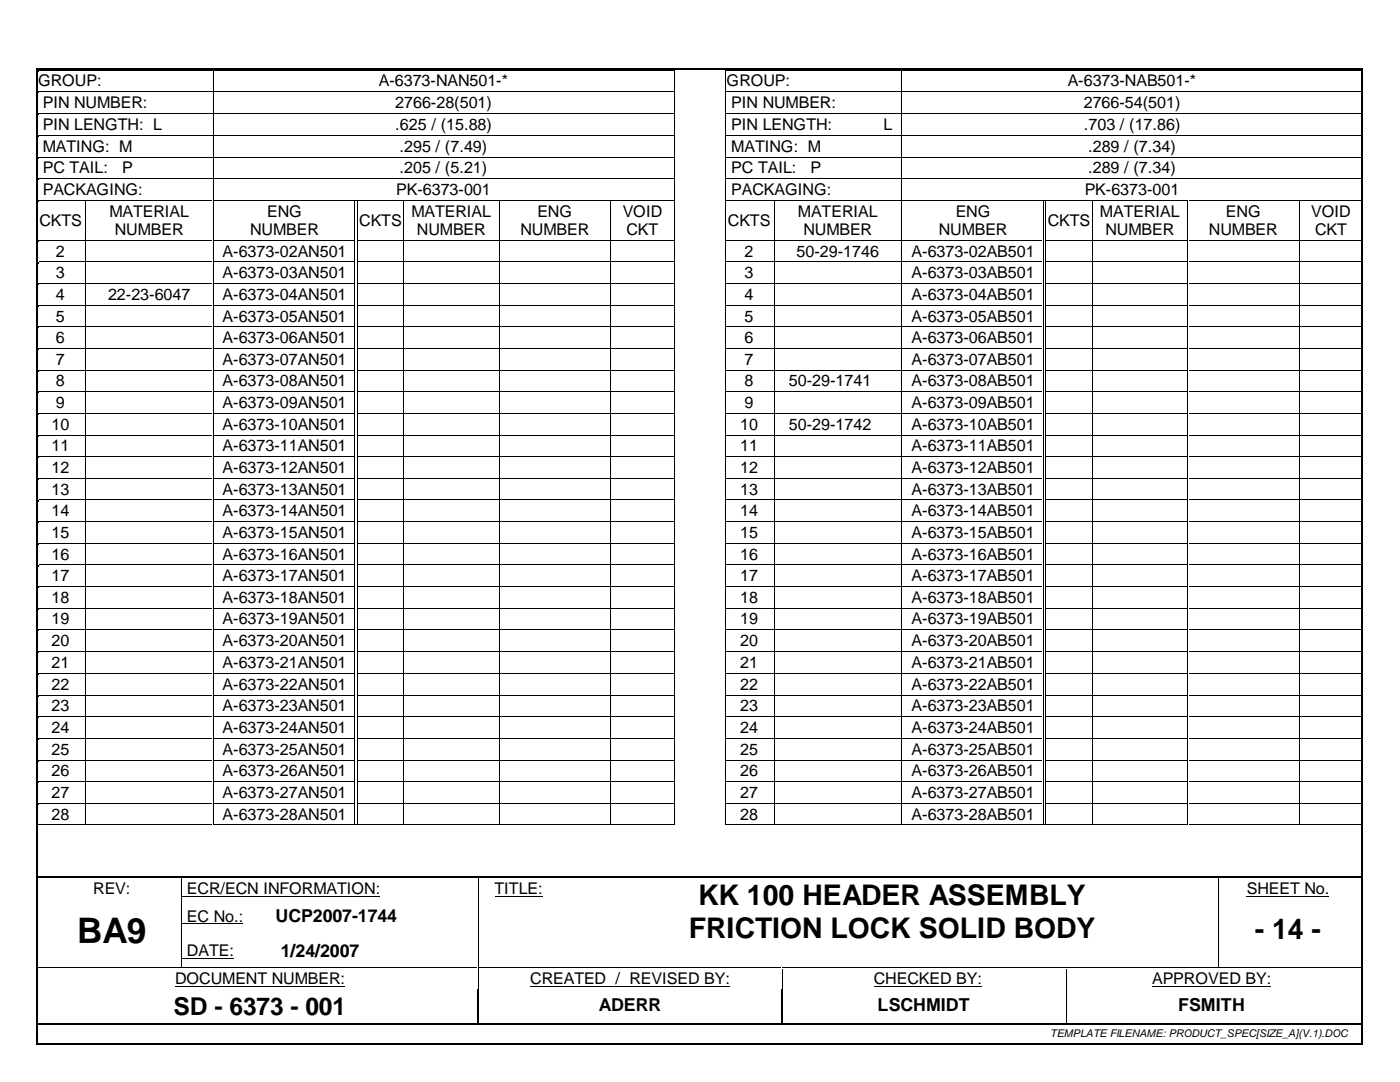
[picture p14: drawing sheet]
<svg xmlns="http://www.w3.org/2000/svg" width="279mm" height="216mm" viewBox="0 0 279 216" stroke-linecap="round" stroke-linejoin="round" font-family="sans-serif">
<defs><g id="words">
<text font-size="7" x="15.4" y="188.2">BA9</text>
<g font-size="5.7">
<text x="139.3" y="180.6">KK 100 HEADER ASSEMBLY</text>
<text x="137.5" y="187.1">FRICTION LOCK SOLID BODY</text>
<text x="250.4" y="187.3">- 14 -</text>
</g>
<text font-size="4.9" x="34.6" y="202.6">SD - 6373 - 001</text>
<g font-size="3.6">
<text x="55" y="184">UCP2007-1744</text>
<text x="56" y="190.9">1/24/2007</text>
<text x="119.5" y="201.8">ADERR</text>
<text x="175.2" y="201.8">LSCHMIDT</text>
<text x="235.1" y="201.8">FSMITH</text>
</g>
<g font-size="3.2">
<text x="7.6" y="17.3">GROUP:</text>
<text x="75.6" y="17.3">A-6373-NAN501-*</text>
<text x="145" y="17.3">GROUP:</text>
<text x="213.1" y="17.3">A-6373-NAB501-*</text>
<text x="8.5" y="21.6">PIN NUMBER:</text>
<text x="78.9" y="21.6">2766-28(501)</text>
<text x="145.9" y="21.6">PIN NUMBER:</text>
<text x="216.3" y="21.6">2766-54(501)</text>
<text x="8.5" y="25.9">PIN LENGTH: L</text>
<text x="78.9" y="25.9">.625 / (15.88)</text>
<text x="145.9" y="25.9">PIN LENGTH:</text>
<text x="176.3" y="25.9">L</text>
<text x="216.3" y="25.9">.703 / (17.86)</text>
<text x="8.5" y="30.3">MATING: M</text>
<text x="8.5" y="34.6">PC TAIL:</text>
<text x="24.4" y="34.6">P</text>
<text x="79.7" y="34.6">.205 / (5.21)</text>
<text x="79.7" y="30.3">.295 / (7.49)</text>
<text x="145.9" y="30.3">MATING: M</text>
<text x="145.9" y="34.6">PC TAIL:</text>
<text x="161.8" y="34.6">P</text>
<text x="217.2" y="34.6">.289 / (7.34)</text>
<text x="217.2" y="30.3">.289 / (7.34)</text>
<text x="8.5" y="38.9">PACKAGING:</text>
<text x="79.1" y="38.9">PK-6373-001</text>
<text x="145.9" y="38.9">PACKAGING:</text>
<text x="216.5" y="38.9">PK-6373-001</text>
<text x="7.9" y="45">CKTS</text>
<text x="21.8" y="43.2">MATERIAL</text>
<text x="22.9" y="46.9">NUMBER</text>
<text x="49.9" y="46.9">NUMBER</text>
<text x="53.3" y="43.2">ENG</text>
<text x="71.7" y="45">CKTS</text>
<text x="82.1" y="43.2">MATERIAL</text>
<text x="83.2" y="46.9">NUMBER</text>
<text x="103.9" y="46.9">NUMBER</text>
<text x="107.3" y="43.2">ENG</text>
<text x="124.3" y="43.2">VOID</text>
<text x="125" y="46.9">CKT</text>
<text x="145.3" y="45">CKTS</text>
<text x="159.2" y="43.2">MATERIAL</text>
<text x="160.3" y="46.9">NUMBER</text>
<text x="187.3" y="46.9">NUMBER</text>
<text x="190.7" y="43.2">ENG</text>
<text x="209.1" y="45">CKTS</text>
<text x="219.5" y="43.2">MATERIAL</text>
<text x="220.6" y="46.9">NUMBER</text>
<text x="241.3" y="46.9">NUMBER</text>
<text x="244.7" y="43.2">ENG</text>
<text x="261.7" y="43.2">VOID</text>
<text x="262.4" y="46.9">CKT</text>
<text x="11.2" y="51.2">2</text>
<text x="44.4" y="51.2">A-6373-02AN501</text>
<text x="148.6" y="51.2">2</text>
<text x="159" y="51.2">50-29-1746</text>
<text x="181.9" y="51.2">A-6373-02AB501</text>
<text x="11.2" y="55.5">3</text>
<text x="11.2" y="59.8">4</text>
<text x="21.6" y="59.8">22-23-6047</text>
<text x="44.4" y="59.8">A-6373-04AN501</text>
<text x="44.4" y="55.5">A-6373-03AN501</text>
<text x="148.6" y="55.5">3</text>
<text x="148.6" y="59.8">4</text>
<text x="181.9" y="55.5">A-6373-03AB501</text>
<text x="181.9" y="59.8">A-6373-04AB501</text>
<text x="11.2" y="64.2">5</text>
<text x="44.4" y="64.2">A-6373-05AN501</text>
<text x="148.6" y="64.2">5</text>
<text x="181.9" y="64.2">A-6373-05AB501</text>
<text x="11.2" y="68.5">6</text>
<text x="44.4" y="68.5">A-6373-06AN501</text>
<text x="148.6" y="68.5">6</text>
<text x="181.9" y="68.5">A-6373-06AB501</text>
<text x="11.2" y="72.8">7</text>
<text x="11.2" y="77.1">8</text>
<text x="44.4" y="72.8">A-6373-07AN501</text>
<text x="44.4" y="77.1">A-6373-08AN501</text>
<text x="148.6" y="72.8">7</text>
<text x="148.6" y="77.1">8</text>
<text x="157.5" y="77.1">50-29-1741</text>
<text x="181.9" y="77.1">A-6373-08AB501</text>
<text x="181.9" y="72.8">A-6373-07AB501</text>
<text x="11.2" y="81.4">9</text>
<text x="44.4" y="81.4">A-6373-09AN501</text>
<text x="148.6" y="81.4">9</text>
<text x="181.9" y="81.4">A-6373-09AB501</text>
<text x="10.3" y="85.7">10</text>
<text x="44.4" y="85.7">A-6373-10AN501</text>
<text x="147.7" y="85.7">10</text>
<text x="157.5" y="85.7">50-29-1742</text>
<text x="181.9" y="85.7">A-6373-10AB501</text>
<text x="10.3" y="90.1">11</text>
<text x="10.3" y="94.4">12</text>
<text x="44.4" y="90.1">A-6373-11AN501</text>
<text x="44.4" y="94.4">A-6373-12AN501</text>
<text x="147.7" y="90.1">11</text>
<text x="147.7" y="94.4">12</text>
<text x="181.9" y="90.1">A-6373-11AB501</text>
<text x="181.9" y="94.4">A-6373-12AB501</text>
<text x="10.3" y="98.7">13</text>
<text x="44.4" y="98.7">A-6373-13AN501</text>
<text x="147.7" y="98.7">13</text>
<text x="181.9" y="98.7">A-6373-13AB501</text>
<text x="10.3" y="103">14</text>
<text x="10.3" y="107.3">15</text>
<text x="44.4" y="103">A-6373-14AN501</text>
<text x="44.4" y="107.3">A-6373-15AN501</text>
<text x="147.7" y="103">14</text>
<text x="147.7" y="107.3">15</text>
<text x="181.9" y="103">A-6373-14AB501</text>
<text x="181.9" y="107.3">A-6373-15AB501</text>
<text x="10.3" y="111.7">16</text>
<text x="44.4" y="111.7">A-6373-16AN501</text>
<text x="147.7" y="111.7">16</text>
<text x="181.9" y="111.7">A-6373-16AB501</text>
<text x="10.3" y="116">17</text>
<text x="44.4" y="116">A-6373-17AN501</text>
<text x="147.7" y="116">17</text>
<text x="181.9" y="116">A-6373-17AB501</text>
<text x="10.3" y="120.3">18</text>
<text x="10.3" y="124.6">19</text>
<text x="44.4" y="120.3">A-6373-18AN501</text>
<text x="44.4" y="124.6">A-6373-19AN501</text>
<text x="147.7" y="120.3">18</text>
<text x="147.7" y="124.6">19</text>
<text x="181.9" y="120.3">A-6373-18AB501</text>
<text x="181.9" y="124.6">A-6373-19AB501</text>
<text x="10.3" y="128.9">20</text>
<text x="44.4" y="128.9">A-6373-20AN501</text>
<text x="147.7" y="128.9">20</text>
<text x="181.9" y="128.9">A-6373-20AB501</text>
<text x="10.3" y="133.3">21</text>
<text x="10.3" y="137.6">22</text>
<text x="44.4" y="133.3">A-6373-21AN501</text>
<text x="44.4" y="137.6">A-6373-22AN501</text>
<text x="147.7" y="133.3">21</text>
<text x="147.7" y="137.6">22</text>
<text x="181.9" y="133.3">A-6373-21AB501</text>
<text x="181.9" y="137.6">A-6373-22AB501</text>
<text x="10.3" y="142">23</text>
<text x="44.4" y="142">A-6373-23AN501</text>
<text x="147.7" y="142">23</text>
<text x="181.9" y="142">A-6373-23AB501</text>
<text x="10.3" y="146.3">24</text>
<text x="44.4" y="146.3">A-6373-24AN501</text>
<text x="147.7" y="146.3">24</text>
<text x="181.9" y="146.3">A-6373-24AB501</text>
<text x="10.3" y="150.6">25</text>
<text x="10.3" y="154.9">26</text>
<text x="44.4" y="150.6">A-6373-25AN501</text>
<text x="44.4" y="154.9">A-6373-26AN501</text>
<text x="147.7" y="150.6">25</text>
<text x="147.7" y="154.9">26</text>
<text x="181.9" y="150.6">A-6373-25AB501</text>
<text x="181.9" y="154.9">A-6373-26AB501</text>
<text x="10.3" y="159.2">27</text>
<text x="44.4" y="159.2">A-6373-27AN501</text>
<text x="147.7" y="159.2">27</text>
<text x="181.9" y="159.2">A-6373-27AB501</text>
<text x="10.3" y="163.6">28</text>
<text x="44.4" y="163.6">A-6373-28AN501</text>
<text x="147.7" y="163.6">28</text>
<text x="181.9" y="163.6">A-6373-28AB501</text>
<text x="18.6" y="178.4">REV:</text>
<text x="37.3" y="178.4">ECR/ECN INFORMATION:</text>
<text x="98.7" y="178.4">TITLE:</text>
<text x="248.8" y="178.4">SHEET No.</text>
<text x="37.3" y="183.9">EC No.:</text>
<text x="37.3" y="190.8">DATE:</text>
<text x="34.9" y="196.4">DOCUMENT NUMBER:</text>
<text x="105.8" y="196.4">CREATED / REVISED BY:</text>
<text x="174.4" y="196.4">CHECKED BY:</text>
<text x="229.9" y="196.4">APPROVED BY:</text>
</g>
<text font-size="2.1" x="209.6" y="206.9">TEMPLATE FILENAME: PRODUCT_SPEC[SIZE_A](V.1).DOC</text>
</g></defs>
<g fill="none" stroke="#000" stroke-width=".2">
<path d="M7.8 14h34.6M7.8 18.3h34.6M42.5 13.9v4.4M42.5 18.7v3.9M42.7 14h91.7M42.7 18.3h91.7M134.6 13.9v4.4M134.6 18.7v3.9M144.7 13.9v4.4M144.7 18.7v3.9M144.8 14h35M144.8 18.3h35"/>
<path d="M179.9 13.9v4.4M179.9 18.7v3.9M180.1 14h91.6M180.1 18.3h91.6M7.8 22.6h34.6M7.8 27h34.6M7.8 31.3h34.6M7.8 35.7h34.6M7.8 40h9.2M17.3 40h25.1M42.5 23v3.9M42.5 27.4v3.8"/>
<path d="M42.5 31.7v3.8M42.5 36v3.9M42.7 22.6h91.7M42.7 27h91.7M42.7 31.3h91.7M42.7 35.7h91.7M42.7 40h27.9M70.8 40h9.7M80.8 40h18.7M99.8 40h21.9M122 40h12.4M134.6 23v3.9"/>
<path d="M134.6 27.4v3.8M134.6 31.7v3.8M134.6 36v3.9M144.7 23v3.9M144.7 27.4v3.8M144.7 31.7v3.8M144.7 36v3.9M144.8 22.6h35M144.8 27h35M144.8 31.3h35M144.8 35.7h35M144.8 40h9.6"/>
<path d="M154.7 40h25.1M179.9 23v3.9M179.9 27.4v3.8M179.9 31.7v3.8M179.9 36v3.9M180.1 22.6h91.6M180.1 27h91.6M180.1 31.3h91.6M180.1 35.7h91.6M180.1 40h27.9M208.3 40h9.6M218.2 40h18.8"/>
<path d="M237.2 40h21.9M259.4 40h12.3M7.8 47.9h9.2M7.8 52.3h9.2M7.8 56.6h9.2M17.1 40.4v7.4M17.1 48.3v3.8M17.1 52.6v3.9M17.1 57v3.8M17.3 47.9h25.1M17.3 52.3h25.1M17.3 56.6h25.1"/>
<path d="M42.5 40.4v7.4M42.5 48.3v3.8M42.5 52.6v3.9M42.5 57v3.8M42.7 47.9h27.9M42.7 52.3h27.9M42.7 56.6h27.9M70.8 40.4v7.4M70.8 48.3v3.8M70.8 52.6v3.9M70.8 57v3.8M71.3 40.4v7.4"/>
<path d="M71.3 48.3v3.8M71.3 52.6v3.9M71.3 57v3.8M71.4 47.9h9.1M71.4 52.3h9.1M71.4 56.6h9.1M80.6 40.4v7.4M80.6 48.3v3.8M80.6 52.6v3.9M80.6 57v3.8M80.8 47.9h18.7M80.8 52.3h18.7"/>
<path d="M80.8 56.6h18.7M99.7 40.4v7.4M99.7 48.3v3.8M99.7 52.6v3.9M99.7 57v3.8M99.8 47.9h21.9M99.8 52.3h21.9M99.8 56.6h21.9M121.9 40.4v7.4M121.9 48.3v3.8M121.9 52.6v3.9M121.9 57v3.8"/>
<path d="M122 47.9h12.4M122 52.3h12.4M122 56.6h12.4M134.6 40.4v7.4M134.6 48.3v3.8M134.6 52.6v3.9M134.6 57v3.8M144.7 40.4v7.4M144.7 48.3v3.8M144.7 52.6v3.9M144.7 57v3.8M144.8 47.9h9.6"/>
<path d="M144.8 52.3h9.6M144.8 56.6h9.6M154.5 40.4v7.4M154.5 48.3v3.8M154.5 52.6v3.9M154.5 57v3.8M154.7 47.9h25.1M154.7 52.3h25.1M154.7 56.6h25.1M179.9 40.4v7.4M179.9 48.3v3.8M179.9 52.6v3.9"/>
<path d="M179.9 57v3.8M180.1 47.9h27.9M180.1 52.3h27.9M180.1 56.6h27.9M208.2 40.4v7.4M208.2 48.3v3.8M208.2 52.6v3.9M208.2 57v3.8M208.7 40.4v7.4M208.7 48.3v3.8M208.7 52.6v3.9M208.7 57v3.8"/>
<path d="M208.9 47.9h9M208.9 52.3h9M208.9 56.6h9M218 40.4v7.4M218 48.3v3.8M218 52.6v3.9M218 57v3.8M218.2 47.9h18.8M218.2 52.3h18.8M218.2 56.6h18.8M237.1 40.4v7.4M237.1 48.3v3.8"/>
<path d="M237.1 52.6v3.9M237.1 57v3.8M237.2 47.9h21.9M237.2 52.3h21.9M237.2 56.6h21.9M259.3 40.4v7.4M259.3 48.3v3.8M259.3 52.6v3.9M259.3 57v3.8M259.4 47.9h12.3M259.4 52.3h12.3M259.4 56.6h12.3"/>
<path d="M7.8 60.9h9.2M7.8 65.2h9.2M7.8 69.5h9.2M7.8 73.9h9.2M7.8 78.2h9.2M17.1 61.3v3.8M17.1 65.6v3.8M17.1 69.9v3.8M17.1 74.2v3.8M17.1 78.5v3.9M17.3 60.9h25.1M17.3 65.2h25.1"/>
<path d="M17.3 69.5h25.1M17.3 73.9h25.1M17.3 78.2h25.1M42.5 61.3v3.8M42.5 65.6v3.8M42.5 69.9v3.8M42.5 74.2v3.8M42.5 78.5v3.9M42.7 60.9h27.9M42.7 65.2h27.9M42.7 69.5h27.9M42.7 73.9h27.9"/>
<path d="M42.7 78.2h27.9M70.8 61.3v3.8M70.8 65.6v3.8M70.8 69.9v3.8M70.8 74.2v3.8M70.8 78.5v3.9M71.3 61.3v3.8M71.3 65.6v3.8M71.3 69.9v3.8M71.3 74.2v3.8M71.3 78.5v3.9M71.4 60.9h9.1"/>
<path d="M71.4 65.2h9.1M71.4 69.5h9.1M71.4 73.9h9.1M71.4 78.2h9.1M80.6 61.3v3.8M80.6 65.6v3.8M80.6 69.9v3.8M80.6 74.2v3.8M80.6 78.5v3.9M80.8 60.9h18.7M80.8 65.2h18.7M80.8 69.5h18.7"/>
<path d="M80.8 73.9h18.7M80.8 78.2h18.7M99.7 61.3v3.8M99.7 65.6v3.8M99.7 69.9v3.8M99.7 74.2v3.8M99.7 78.5v3.9M99.8 60.9h21.9M99.8 65.2h21.9M99.8 69.5h21.9M99.8 73.9h21.9M99.8 78.2h21.9"/>
<path d="M121.9 61.3v3.8M121.9 65.6v3.8M121.9 69.9v3.8M121.9 74.2v3.8M121.9 78.5v3.9M122 60.9h12.4M122 65.2h12.4M122 69.5h12.4M122 73.9h12.4M122 78.2h12.4M134.6 61.3v3.8M134.6 65.6v3.8"/>
<path d="M134.6 69.9v3.8M134.6 74.2v3.8M134.6 78.5v3.9M144.7 61.3v3.8M144.7 65.6v3.8M144.7 69.9v3.8M144.7 74.2v3.8M144.7 78.5v3.9M144.8 60.9h9.6M144.8 65.2h9.6M144.8 69.5h9.6M144.8 73.9h9.6"/>
<path d="M144.8 78.2h9.6M154.5 61.3v3.8M154.5 65.6v3.8M154.5 69.9v3.8M154.5 74.2v3.8M154.5 78.5v3.9M154.7 60.9h25.1M154.7 65.2h25.1M154.7 69.5h25.1M154.7 73.9h25.1M154.7 78.2h25.1M179.9 61.3v3.8"/>
<path d="M179.9 65.6v3.8M179.9 69.9v3.8M179.9 74.2v3.8M179.9 78.5v3.9M180.1 60.9h27.9M180.1 65.2h27.9M180.1 69.5h27.9M180.1 73.9h27.9M180.1 78.2h27.9M208.2 61.3v3.8M208.2 65.6v3.8M208.2 69.9v3.8"/>
<path d="M208.2 74.2v3.8M208.2 78.5v3.9M208.7 61.3v3.8M208.7 65.6v3.8M208.7 69.9v3.8M208.7 74.2v3.8M208.7 78.5v3.9M208.9 60.9h9M208.9 65.2h9M208.9 69.5h9M208.9 73.9h9M208.9 78.2h9"/>
<path d="M218 61.3v3.8M218 65.6v3.8M218 69.9v3.8M218 74.2v3.8M218 78.5v3.9M218.2 60.9h18.8M218.2 65.2h18.8M218.2 69.5h18.8M218.2 73.9h18.8M218.2 78.2h18.8M237.1 61.3v3.8M237.1 65.6v3.8"/>
<path d="M237.1 69.9v3.8M237.1 74.2v3.8M237.1 78.5v3.9M237.2 60.9h21.9M237.2 65.2h21.9M237.2 69.5h21.9M237.2 73.9h21.9M237.2 78.2h21.9M259.3 61.3v3.8M259.3 65.6v3.8M259.3 69.9v3.8M259.3 74.2v3.8"/>
<path d="M259.3 78.5v3.9M259.4 60.9h12.3M259.4 65.2h12.3M259.4 69.5h12.3M259.4 73.9h12.3M259.4 78.2h12.3M7.8 82.5h9.2M7.8 86.8h9.2M7.8 91.1h9.2M7.8 95.4h9.2M7.8 99.8h9.2M17.1 82.9v3.8"/>
<path d="M17.1 87.2v3.8M17.1 91.5v3.8M17.1 95.8v3.8M17.3 82.5h25.1M17.3 86.8h25.1M17.3 91.1h25.1M17.3 95.4h25.1M17.3 99.8h25.1M42.5 82.9v3.8M42.5 87.2v3.8M42.5 91.5v3.8M42.5 95.8v3.8"/>
<path d="M42.7 82.5h27.9M42.7 86.8h27.9M42.7 91.1h27.9M42.7 95.4h27.9M42.7 99.8h27.9M70.8 82.9v3.8M70.8 87.2v3.8M70.8 91.5v3.8M70.8 95.8v3.8M71.3 82.9v3.8M71.3 87.2v3.8M71.3 91.5v3.8"/>
<path d="M71.3 95.8v3.8M71.4 82.5h9.1M71.4 86.8h9.1M71.4 91.1h9.1M71.4 95.4h9.1M71.4 99.8h9.1M80.6 82.9v3.8M80.6 87.2v3.8M80.6 91.5v3.8M80.6 95.8v3.8M80.8 82.5h18.7M80.8 86.8h18.7"/>
<path d="M80.8 91.1h18.7M80.8 95.4h18.7M80.8 99.8h18.7M99.7 82.9v3.8M99.7 87.2v3.8M99.7 91.5v3.8M99.7 95.8v3.8M99.8 82.5h21.9M99.8 86.8h21.9M99.8 91.1h21.9M99.8 95.4h21.9M99.8 99.8h21.9"/>
<path d="M121.9 82.9v3.8M121.9 87.2v3.8M121.9 91.5v3.8M121.9 95.8v3.8M122 82.5h12.4M122 86.8h12.4M122 91.1h12.4M122 95.4h12.4M122 99.8h12.4M134.6 82.9v3.8M134.6 87.2v3.8M134.6 91.5v3.8"/>
<path d="M134.6 95.8v3.8M144.7 82.9v3.8M144.7 87.2v3.8M144.7 91.5v3.8M144.7 95.8v3.8M144.8 82.5h9.6M144.8 86.8h9.6M144.8 91.1h9.6M144.8 95.4h9.6M144.8 99.8h9.6M154.5 82.9v3.8M154.5 87.2v3.8"/>
<path d="M154.5 91.5v3.8M154.5 95.8v3.8M154.7 82.5h25.1M154.7 86.8h25.1M154.7 91.1h25.1M154.7 95.4h25.1M154.7 99.8h25.1M179.9 82.9v3.8M179.9 87.2v3.8M179.9 91.5v3.8M179.9 95.8v3.8M180.1 82.5h27.9"/>
<path d="M180.1 86.8h27.9M180.1 91.1h27.9M180.1 95.4h27.9M180.1 99.8h27.9M208.2 82.9v3.8M208.2 87.2v3.8M208.2 91.5v3.8M208.2 95.8v3.8M208.7 82.9v3.8M208.7 87.2v3.8M208.7 91.5v3.8M208.7 95.8v3.8"/>
<path d="M208.9 82.5h9M208.9 86.8h9M208.9 91.1h9M208.9 95.4h9M208.9 99.8h9M218 82.9v3.8M218 87.2v3.8M218 91.5v3.8M218 95.8v3.8M218.2 82.5h18.8M218.2 86.8h18.8M218.2 91.1h18.8"/>
<path d="M218.2 95.4h18.8M218.2 99.8h18.8M237.1 82.9v3.8M237.1 87.2v3.8M237.1 91.5v3.8M237.1 95.8v3.8M237.2 82.5h21.9M237.2 86.8h21.9M237.2 91.1h21.9M237.2 95.4h21.9M237.2 99.8h21.9M259.3 82.9v3.8"/>
<path d="M259.3 87.2v3.8M259.3 91.5v3.8M259.3 95.8v3.8M259.4 82.5h12.3M259.4 86.8h12.3M259.4 91.1h12.3M259.4 95.4h12.3M259.4 99.8h12.3M7.8 104.1h9.2M7.8 108.4h9.2M7.8 112.7h9.2M7.8 117h9.2"/>
<path d="M17.1 100.1v3.8M17.1 104.5v3.8M17.1 108.8v3.8M17.1 113.1v3.8M17.1 117.4v3.9M17.3 104.1h25.1M17.3 108.4h25.1M17.3 112.7h25.1M17.3 117h25.1M42.5 100.1v3.8M42.5 104.5v3.8M42.5 108.8v3.8"/>
<path d="M42.5 113.1v3.8M42.5 117.4v3.9M42.7 104.1h27.9M42.7 108.4h27.9M42.7 112.7h27.9M42.7 117h27.9M70.8 100.1v3.8M70.8 104.5v3.8M70.8 108.8v3.8M70.8 113.1v3.8M70.8 117.4v3.9M71.3 100.1v3.8"/>
<path d="M71.3 104.5v3.8M71.3 108.8v3.8M71.3 113.1v3.8M71.3 117.4v3.9M71.4 104.1h9.1M71.4 108.4h9.1M71.4 112.7h9.1M71.4 117h9.1M80.6 100.1v3.8M80.6 104.5v3.8M80.6 108.8v3.8M80.6 113.1v3.8"/>
<path d="M80.6 117.4v3.9M80.8 104.1h18.7M80.8 108.4h18.7M80.8 112.7h18.7M80.8 117h18.7M99.7 100.1v3.8M99.7 104.5v3.8M99.7 108.8v3.8M99.7 113.1v3.8M99.7 117.4v3.9M99.8 104.1h21.9M99.8 108.4h21.9"/>
<path d="M99.8 112.7h21.9M99.8 117h21.9M121.9 100.1v3.8M121.9 104.5v3.8M121.9 108.8v3.8M121.9 113.1v3.8M121.9 117.4v3.9M122 104.1h12.4M122 108.4h12.4M122 112.7h12.4M122 117h12.4M134.6 100.1v3.8"/>
<path d="M134.6 104.5v3.8M134.6 108.8v3.8M134.6 113.1v3.8M134.6 117.4v3.9M144.7 100.1v3.8M144.7 104.5v3.8M144.7 108.8v3.8M144.7 113.1v3.8M144.7 117.4v3.9M144.8 104.1h9.6M144.8 108.4h9.6M144.8 112.7h9.6"/>
<path d="M144.8 117h9.6M154.5 100.1v3.8M154.5 104.5v3.8M154.5 108.8v3.8M154.5 113.1v3.8M154.5 117.4v3.9M154.7 104.1h25.1M154.7 108.4h25.1M154.7 112.7h25.1M154.7 117h25.1M179.9 100.1v3.8M179.9 104.5v3.8"/>
<path d="M179.9 108.8v3.8M179.9 113.1v3.8M179.9 117.4v3.9M180.1 104.1h27.9M180.1 108.4h27.9M180.1 112.7h27.9M180.1 117h27.9M208.2 100.1v3.8M208.2 104.5v3.8M208.2 108.8v3.8M208.2 113.1v3.8M208.2 117.4v3.9"/>
<path d="M208.7 100.1v3.8M208.7 104.5v3.8M208.7 108.8v3.8M208.7 113.1v3.8M208.7 117.4v3.9M208.9 104.1h9M208.9 108.4h9M208.9 112.7h9M208.9 117h9M218 100.1v3.8M218 104.5v3.8M218 108.8v3.8"/>
<path d="M218 113.1v3.8M218 117.4v3.9M218.2 104.1h18.8M218.2 108.4h18.8M218.2 112.7h18.8M218.2 117h18.8M237.1 100.1v3.8M237.1 104.5v3.8M237.1 108.8v3.8M237.1 113.1v3.8M237.1 117.4v3.9M237.2 104.1h21.9"/>
<path d="M237.2 108.4h21.9M237.2 112.7h21.9M237.2 117h21.9M259.3 100.1v3.8M259.3 104.5v3.8M259.3 108.8v3.8M259.3 113.1v3.8M259.3 117.4v3.9M259.4 104.1h12.3M259.4 108.4h12.3M259.4 112.7h12.3M259.4 117h12.3"/>
<path d="M7.8 121.3h9.2M7.8 125.7h9.2M7.8 130.1h9.2M7.8 134.4h9.2M7.8 138.7h9.2M17.1 121.7v3.9M17.1 126v3.9M17.1 130.5v3.8M17.1 134.8v3.8M17.1 139.1v3.8M17.3 121.3h25.1M17.3 125.7h25.1"/>
<path d="M17.3 130.1h25.1M17.3 134.4h25.1M17.3 138.7h25.1M42.5 121.7v3.9M42.5 126v3.9M42.5 130.5v3.8M42.5 134.8v3.8M42.5 139.1v3.8M42.7 121.3h27.9M42.7 125.7h27.9M42.7 130.1h27.9M42.7 134.4h27.9"/>
<path d="M42.7 138.7h27.9M70.8 121.7v3.9M70.8 126v3.9M70.8 130.5v3.8M70.8 134.8v3.8M70.8 139.1v3.8M71.3 121.7v3.9M71.3 126v3.9M71.3 130.5v3.8M71.3 134.8v3.8M71.3 139.1v3.8M71.4 121.3h9.1"/>
<path d="M71.4 125.7h9.1M71.4 130.1h9.1M71.4 134.4h9.1M71.4 138.7h9.1M80.6 121.7v3.9M80.6 126v3.9M80.6 130.5v3.8M80.6 134.8v3.8M80.6 139.1v3.8M80.8 121.3h18.7M80.8 125.7h18.7M80.8 130.1h18.7"/>
<path d="M80.8 134.4h18.7M80.8 138.7h18.7M99.7 121.7v3.9M99.7 126v3.9M99.7 130.5v3.8M99.7 134.8v3.8M99.7 139.1v3.8M99.8 121.3h21.9M99.8 125.7h21.9M99.8 130.1h21.9M99.8 134.4h21.9M99.8 138.7h21.9"/>
<path d="M121.9 121.7v3.9M121.9 126v3.9M121.9 130.5v3.8M121.9 134.8v3.8M121.9 139.1v3.8M122 121.3h12.4M122 125.7h12.4M122 130.1h12.4M122 134.4h12.4M122 138.7h12.4M134.6 121.7v3.9M134.6 126v3.9"/>
<path d="M134.6 130.5v3.8M134.6 134.8v3.8M134.6 139.1v3.8M144.7 121.7v3.9M144.7 126v3.9M144.7 130.5v3.8M144.7 134.8v3.8M144.7 139.1v3.8M144.8 121.3h9.6M144.8 125.7h9.6M144.8 130.1h9.6M144.8 134.4h9.6"/>
<path d="M144.8 138.7h9.6M154.5 121.7v3.9M154.5 126v3.9M154.5 130.5v3.8M154.5 134.8v3.8M154.5 139.1v3.8M154.7 121.3h25.1M154.7 125.7h25.1M154.7 130.1h25.1M154.7 134.4h25.1M154.7 138.7h25.1M179.9 121.7v3.9"/>
<path d="M179.9 126v3.9M179.9 130.5v3.8M179.9 134.8v3.8M179.9 139.1v3.8M180.1 121.3h27.9M180.1 125.7h27.9M180.1 130.1h27.9M180.1 134.4h27.9M180.1 138.7h27.9M208.2 121.7v3.9M208.2 126v3.9M208.2 130.5v3.8"/>
<path d="M208.2 134.8v3.8M208.2 139.1v3.8M208.7 121.7v3.9M208.7 126v3.9M208.7 130.5v3.8M208.7 134.8v3.8M208.7 139.1v3.8M208.9 121.3h9M208.9 125.7h9M208.9 130.1h9M208.9 134.4h9M208.9 138.7h9"/>
<path d="M218 121.7v3.9M218 126v3.9M218 130.5v3.8M218 134.8v3.8M218 139.1v3.8M218.2 121.3h18.8M218.2 125.7h18.8M218.2 130.1h18.8M218.2 134.4h18.8M218.2 138.7h18.8M237.1 121.7v3.9M237.1 126v3.9"/>
<path d="M237.1 130.5v3.8M237.1 134.8v3.8M237.1 139.1v3.8M237.2 121.3h21.9M237.2 125.7h21.9M237.2 130.1h21.9M237.2 134.4h21.9M237.2 138.7h21.9M259.3 121.7v3.9M259.3 126v3.9M259.3 130.5v3.8M259.3 134.8v3.8"/>
<path d="M259.3 139.1v3.8M259.4 121.3h12.3M259.4 125.7h12.3M259.4 130.1h12.3M259.4 134.4h12.3M259.4 138.7h12.3M7.8 143h9.2M7.8 147.3h9.2M7.8 151.7h9.2M7.8 156h9.2M17.1 143.4v3.8M17.1 147.7v3.8"/>
<path d="M17.1 152v3.9M17.1 156.4v3.8M17.3 143h25.1M17.3 147.3h25.1M17.3 151.7h25.1M17.3 156h25.1M42.5 143.4v3.8M42.5 147.7v3.8M42.5 152v3.9M42.5 156.4v3.8M42.7 143h27.9M42.7 147.3h27.9"/>
<path d="M42.7 151.7h27.9M42.7 156h27.9M70.8 143.4v3.8M70.8 147.7v3.8M70.8 152v3.9M70.8 156.4v3.8M71.3 143.4v3.8M71.3 147.7v3.8M71.3 152v3.9M71.3 156.4v3.8M71.4 143h9.1M71.4 147.3h9.1"/>
<path d="M71.4 151.7h9.1M71.4 156h9.1M80.6 143.4v3.8M80.6 147.7v3.8M80.6 152v3.9M80.6 156.4v3.8M80.8 143h18.7M80.8 147.3h18.7M80.8 151.7h18.7M80.8 156h18.7M99.7 143.4v3.8M99.7 147.7v3.8"/>
<path d="M99.7 152v3.9M99.7 156.4v3.8M99.8 143h21.9M99.8 147.3h21.9M99.8 151.7h21.9M99.8 156h21.9M121.9 143.4v3.8M121.9 147.7v3.8M121.9 152v3.9M121.9 156.4v3.8M122 143h12.4M122 147.3h12.4"/>
<path d="M122 151.7h12.4M122 156h12.4M134.6 143.4v3.8M134.6 147.7v3.8M134.6 152v3.9M134.6 156.4v3.8M144.7 143.4v3.8M144.7 147.7v3.8M144.7 152v3.9M144.7 156.4v3.8M144.8 143h9.6M144.8 147.3h9.6"/>
<path d="M144.8 151.7h9.6M144.8 156h9.6M154.5 143.4v3.8M154.5 147.7v3.8M154.5 152v3.9M154.5 156.4v3.8M154.7 143h25.1M154.7 147.3h25.1M154.7 151.7h25.1M154.7 156h25.1M179.9 143.4v3.8M179.9 147.7v3.8"/>
<path d="M179.9 152v3.9M179.9 156.4v3.8M180.1 143h27.9M180.1 147.3h27.9M180.1 151.7h27.9M180.1 156h27.9M208.2 143.4v3.8M208.2 147.7v3.8M208.2 152v3.9M208.2 156.4v3.8M208.7 143.4v3.8M208.7 147.7v3.8"/>
<path d="M208.7 152v3.9M208.7 156.4v3.8M208.9 143h9M208.9 147.3h9M208.9 151.7h9M208.9 156h9M218 143.4v3.8M218 147.7v3.8M218 152v3.9M218 156.4v3.8M218.2 143h18.8M218.2 147.3h18.8"/>
<path d="M218.2 151.7h18.8M218.2 156h18.8M237.1 143.4v3.8M237.1 147.7v3.8M237.1 152v3.9M237.1 156.4v3.8M237.2 143h21.9M237.2 147.3h21.9M237.2 151.7h21.9M237.2 156h21.9M259.3 143.4v3.8M259.3 147.7v3.8"/>
<path d="M259.3 152v3.9M259.3 156.4v3.8M259.4 143h12.3M259.4 147.3h12.3M259.4 151.7h12.3M259.4 156h12.3M7.8 160.3h9.2M7.8 164.6h9.2M17.1 160.7v3.8M17.3 160.3h25.1M17.3 164.6h25.1M36.2 175.5v3.6"/>
<path d="M36.4 178.8h39.4M42.5 160.7v3.8M42.7 160.3h27.9M42.7 164.6h27.9M70.8 160.7v3.8M70.8 164.6h9.7M71.3 160.7v3.8M71.4 160.3h9.1M80.6 160.7v3.8M80.8 160.3h18.7M80.8 164.6h18.7M95.4 175.5v3.6"/>
<path d="M98.7 178.8h9.6M99.7 160.7v3.8M99.8 160.3h21.9M99.8 164.6h21.9M121.9 160.7v3.8M122 160.3h12.4M122 164.6h12.4M134.6 160.7v3.8M144.7 160.7v3.8M144.8 160.3h9.6M144.8 164.6h9.6M154.5 160.7v3.8"/>
<path d="M154.7 160.3h25.1M154.7 164.6h25.1M179.9 160.7v3.8M180.1 160.3h27.9M180.1 164.6h27.9M208.2 160.7v3.8M208.3 164.6h9.6M208.7 160.7v3.8M208.9 160.3h9M218 160.7v3.8M218.2 160.3h18.8M218.2 164.6h18.8"/>
<path d="M237.1 160.7v3.8M237.2 160.3h21.9M237.2 164.6h21.9M243.2 175.5v3.6M248.8 178.8h16.4M259.3 160.7v3.8M259.4 160.3h12.3M259.4 164.6h12.3M7.6 193.1h28.4M34.9 196.8h33.9M36.2 180.1v6M36.2 187.1v5.8"/>
<path d="M36.4 184.3h12.1M36.4 191.2h10.2M36.4 193.1h17.1M53.8 193.1h41.4M95.4 180.1v6M95.4 187.1v5.8M95.4 193.5v3.8M95.6 193.1h16.9M105.8 196.8h39.8M112.8 193.1h43.1M156.1 193.5v3.8M156.3 193.1h56.4"/>
<path d="M174.4 196.8h21.5M212.8 193.5v3.8M212.8 198.1v6M213 193.1h30.1M229.9 196.8h23.7M243.2 180.1v6M243.2 187.1v5.8M243.4 193.1h28.3"/>
</g>
<g fill="none" stroke="#000" stroke-width=".25">
<path d="M7.4 13.9v194.3M7.6 13.7h264.1M271.9 13.9v194.3M7.6 175h28.4M36.5 175h58.7M95.7 175h16.8M112.9 175h130.2M243.5 175h27.4M95.4 198.1v6M156.1 198.1v6M7.6 204.3h87.6M7.6 208.4h264.1"/>
<path d="M95.7 204.3h60.2M156.4 204.3h56.3M213.1 204.3h57.6"/>
</g>
<g fill="#000">
<path d="M7.3 13.6h.2v.3h-.2zM7.6 13.9l.1 .4zM7.6 13.9l.1 .1zM7.6 18.3l.1 .3zM42.5 14.1l.1 .2zM42.5 13.9l.1 .1zM42.5 18.3l.1 .3zM134.5 13.9l.1 .4zM134.5 13.9l.1 .1zM134.5 18.3l.1 .3zM144.7 13.9l.1 .4zM144.7 13.9l.1 .1z"/>
<path d="M144.7 18.3l.1 .3zM179.9 14.1l.1 .2zM179.9 13.9l.1 .1zM179.9 18.3l.1 .3zM271.8 13.6h.2v.3h-.2zM7.6 22.6l.1 .3zM7.6 27l.1 .3zM7.6 31.3l.1 .3zM7.6 35.6l.1 .4zM42.5 22.6l.1 .3zM42.5 27l.1 .3zM42.5 31.3l.1 .3z"/>
<path d="M42.5 35.6l.1 .4zM134.5 22.6l.1 .3zM134.5 27l.1 .3zM134.5 31.3l.1 .3zM134.5 35.6l.1 .4zM144.7 22.6l.1 .3zM144.7 27l.1 .3zM144.7 31.3l.1 .3zM144.7 35.6l.1 .4zM179.9 22.6l.1 .3zM179.9 27l.1 .3zM179.9 31.3l.1 .3z"/>
<path d="M179.9 35.6l.1 .4zM7.6 39.9l.1 .4zM7.6 47.9l.1 .3zM7.6 52.2l.1 .4zM7.6 56.5l.1 .4zM17.1 40.1l.1 .2zM17.1 39.9l.1 .1zM17.1 47.9l.1 .3zM17.1 52.2l.1 .4zM17.1 56.5l.1 .4zM42.5 39.9l.1 .4zM42.5 47.9l.1 .3z"/>
<path d="M42.5 52.2l.1 .4zM42.5 56.5l.1 .4zM70.7 40.1h.1v.2h-.1zM70.7 39.9l.1 .1zM70.7 47.9h.1v.3h-.1zM70.7 52.2h.1v.4h-.1zM70.7 56.5h.1v.4h-.1zM71.2 40.1h.2v.2h-.2zM71.2 47.9h.2v.3h-.2zM71.2 52.2h.2v.4h-.2zM71.2 56.5h.2v.4h-.2zM80.6 40.1l.1 .2z"/>
<path d="M80.6 39.9l.1 .1zM80.6 47.9l.1 .3zM80.6 52.2l.1 .4zM80.6 56.5l.1 .4zM99.6 40.1l.1 .2zM99.6 39.9l.1 .1zM99.6 47.9l.1 .3zM99.6 52.2l.1 .4zM99.6 56.5l.1 .4zM121.8 40.1l.1 .2zM121.8 39.9l.1 .1zM121.8 47.9l.1 .3z"/>
<path d="M121.8 52.2l.1 .4zM121.8 56.5l.1 .4zM134.5 39.9l.1 .4zM134.5 47.9l.1 .3zM134.5 52.2l.1 .4zM134.5 56.5l.1 .4zM144.7 39.9l.1 .4zM144.7 47.9l.1 .3zM144.7 52.2l.1 .4zM144.7 56.5l.1 .4zM154.5 40.1l.1 .2zM154.5 39.9l.1 .1z"/>
<path d="M154.5 47.9l.1 .3zM154.5 52.2l.1 .4zM154.5 56.5l.1 .4zM179.9 39.9l.1 .4zM179.9 47.9l.1 .3zM179.9 52.2l.1 .4zM179.9 56.5l.1 .4zM208.1 40.1h.2v.2h-.2zM208.1 39.9l.1 .1zM208.1 47.9h.2v.3h-.2zM208.1 52.2h.2v.4h-.2zM208.1 56.5h.2v.4h-.2z"/>
<path d="M208.6 40.1h.2v.2h-.2zM208.6 47.9h.2v.3h-.2zM208.6 52.2h.2v.4h-.2zM208.6 56.5h.2v.4h-.2zM218 40.1l.1 .2zM218 39.9l.1 .1zM218 47.9l.1 .3zM218 52.2l.1 .4zM218 56.5l.1 .4zM237 40.1l.1 .2zM237 39.9l.1 .1zM237 47.9l.1 .3z"/>
<path d="M237 52.2l.1 .4zM237 56.5l.1 .4zM259.2 40.1l.1 .2zM259.2 39.9l.1 .1zM259.2 47.9l.1 .3zM259.2 52.2l.1 .4zM259.2 56.5l.1 .4zM7.6 60.9l.1 .3zM7.6 65.2l.1 .3zM7.6 69.5l.1 .3zM7.6 73.8l.1 .3zM7.6 78.1l.1 .4z"/>
<path d="M17.1 60.9l.1 .3zM17.1 65.2l.1 .3zM17.1 69.5l.1 .3zM17.1 73.8l.1 .3zM17.1 78.1l.1 .4zM42.5 60.9l.1 .3zM42.5 65.2l.1 .3zM42.5 69.5l.1 .3zM42.5 73.8l.1 .3zM42.5 78.1l.1 .4zM70.7 60.9h.1v.3h-.1zM70.7 65.2h.1v.3h-.1z"/>
<path d="M70.7 69.5h.1v.3h-.1zM70.7 73.8h.1v.3h-.1zM70.7 78.1h.1v.4h-.1zM71.2 60.9h.2v.3h-.2zM71.2 65.2h.2v.3h-.2zM71.2 69.5h.2v.3h-.2zM71.2 73.8h.2v.3h-.2zM71.2 78.1h.2v.4h-.2zM80.6 60.9l.1 .3zM80.6 65.2l.1 .3zM80.6 69.5l.1 .3zM80.6 73.8l.1 .3z"/>
<path d="M80.6 78.1l.1 .4zM99.6 60.9l.1 .3zM99.6 65.2l.1 .3zM99.6 69.5l.1 .3zM99.6 73.8l.1 .3zM99.6 78.1l.1 .4zM121.8 60.9l.1 .3zM121.8 65.2l.1 .3zM121.8 69.5l.1 .3zM121.8 73.8l.1 .3zM121.8 78.1l.1 .4zM134.5 60.9l.1 .3z"/>
<path d="M134.5 65.2l.1 .3zM134.5 69.5l.1 .3zM134.5 73.8l.1 .3zM134.5 78.1l.1 .4zM144.7 60.9l.1 .3zM144.7 65.2l.1 .3zM144.7 69.5l.1 .3zM144.7 73.8l.1 .3zM144.7 78.1l.1 .4zM154.5 60.9l.1 .3zM154.5 65.2l.1 .3zM154.5 69.5l.1 .3z"/>
<path d="M154.5 73.8l.1 .3zM154.5 78.1l.1 .4zM179.9 60.9l.1 .3zM179.9 65.2l.1 .3zM179.9 69.5l.1 .3zM179.9 73.8l.1 .3zM179.9 78.1l.1 .4zM208.1 60.9h.2v.3h-.2zM208.1 65.2h.2v.3h-.2zM208.1 69.5h.2v.3h-.2zM208.1 73.8h.2v.3h-.2zM208.1 78.1h.2v.4h-.2z"/>
<path d="M208.6 60.9h.2v.3h-.2zM208.6 65.2h.2v.3h-.2zM208.6 69.5h.2v.3h-.2zM208.6 73.8h.2v.3h-.2zM208.6 78.1h.2v.4h-.2zM218 60.9l.1 .3zM218 65.2l.1 .3zM218 69.5l.1 .3zM218 73.8l.1 .3zM218 78.1l.1 .4zM237 60.9l.1 .3zM237 65.2l.1 .3z"/>
<path d="M237 69.5l.1 .3zM237 73.8l.1 .3zM237 78.1l.1 .4zM259.2 60.9l.1 .3zM259.2 65.2l.1 .3zM259.2 69.5l.1 .3zM259.2 73.8l.1 .3zM259.2 78.1l.1 .4zM7.6 82.4l.1 .4zM7.6 86.8l.1 .3zM7.6 91.1l.1 .3zM7.6 95.4l.1 .3z"/>
<path d="M17.1 82.4l.1 .4zM17.1 86.8l.1 .3zM17.1 91.1l.1 .3zM17.1 95.4l.1 .3zM42.5 82.4l.1 .4zM42.5 86.8l.1 .3zM42.5 91.1l.1 .3zM42.5 95.4l.1 .3zM70.7 82.4h.1v.4h-.1zM70.7 86.8h.1v.3h-.1zM70.7 91.1h.1v.3h-.1zM70.7 95.4h.1v.3h-.1z"/>
<path d="M71.2 82.4h.2v.4h-.2zM71.2 86.8h.2v.3h-.2zM71.2 91.1h.2v.3h-.2zM71.2 95.4h.2v.3h-.2zM80.6 82.4l.1 .4zM80.6 86.8l.1 .3zM80.6 91.1l.1 .3zM80.6 95.4l.1 .3zM99.6 82.4l.1 .4zM99.6 86.8l.1 .3zM99.6 91.1l.1 .3zM99.6 95.4l.1 .3z"/>
<path d="M121.8 82.4l.1 .4zM121.8 86.8l.1 .3zM121.8 91.1l.1 .3zM121.8 95.4l.1 .3zM134.5 82.4l.1 .4zM134.5 86.8l.1 .3zM134.5 91.1l.1 .3zM134.5 95.4l.1 .3zM144.7 82.4l.1 .4zM144.7 86.8l.1 .3zM144.7 91.1l.1 .3zM144.7 95.4l.1 .3z"/>
<path d="M154.5 82.4l.1 .4zM154.5 86.8l.1 .3zM154.5 91.1l.1 .3zM154.5 95.4l.1 .3zM179.9 82.4l.1 .4zM179.9 86.8l.1 .3zM179.9 91.1l.1 .3zM179.9 95.4l.1 .3zM208.1 82.4h.2v.4h-.2zM208.1 86.8h.2v.3h-.2zM208.1 91.1h.2v.3h-.2zM208.1 95.4h.2v.3h-.2z"/>
<path d="M208.6 82.4h.2v.4h-.2zM208.6 86.8h.2v.3h-.2zM208.6 91.1h.2v.3h-.2zM208.6 95.4h.2v.3h-.2zM218 82.4l.1 .4zM218 86.8l.1 .3zM218 91.1l.1 .3zM218 95.4l.1 .3zM237 82.4l.1 .4zM237 86.8l.1 .3zM237 91.1l.1 .3zM237 95.4l.1 .3z"/>
<path d="M259.2 82.4l.1 .4zM259.2 86.8l.1 .3zM259.2 91.1l.1 .3zM259.2 95.4l.1 .3zM7.6 99.7l.1 .4zM7.6 104l.1 .4zM7.6 108.4l.1 .3zM7.6 112.7l.1 .3zM7.6 117l.1 .3zM17.1 99.7l.1 .4zM17.1 104l.1 .4zM17.1 108.4l.1 .3z"/>
<path d="M17.1 112.7l.1 .3zM17.1 117l.1 .3zM42.5 99.7l.1 .4zM42.5 104l.1 .4zM42.5 108.4l.1 .3zM42.5 112.7l.1 .3zM42.5 117l.1 .3zM70.7 99.7h.1v.4h-.1zM70.7 104h.1v.4h-.1zM70.7 108.4h.1v.3h-.1zM70.7 112.7h.1v.3h-.1zM70.7 117h.1v.3h-.1z"/>
<path d="M71.2 99.7h.2v.4h-.2zM71.2 104h.2v.4h-.2zM71.2 108.4h.2v.3h-.2zM71.2 112.7h.2v.3h-.2zM71.2 117h.2v.3h-.2zM80.6 99.7l.1 .4zM80.6 104l.1 .4zM80.6 108.4l.1 .3zM80.6 112.7l.1 .3zM80.6 117l.1 .3zM99.6 99.7l.1 .4zM99.6 104l.1 .4z"/>
<path d="M99.6 108.4l.1 .3zM99.6 112.7l.1 .3zM99.6 117l.1 .3zM121.8 99.7l.1 .4zM121.8 104l.1 .4zM121.8 108.4l.1 .3zM121.8 112.7l.1 .3zM121.8 117l.1 .3zM134.5 99.7l.1 .4zM134.5 104l.1 .4zM134.5 108.4l.1 .3zM134.5 112.7l.1 .3z"/>
<path d="M134.5 117l.1 .3zM144.7 99.7l.1 .4zM144.7 104l.1 .4zM144.7 108.4l.1 .3zM144.7 112.7l.1 .3zM144.7 117l.1 .3zM154.5 99.7l.1 .4zM154.5 104l.1 .4zM154.5 108.4l.1 .3zM154.5 112.7l.1 .3zM154.5 117l.1 .3zM179.9 99.7l.1 .4z"/>
<path d="M179.9 104l.1 .4zM179.9 108.4l.1 .3zM179.9 112.7l.1 .3zM179.9 117l.1 .3zM208.1 99.7h.2v.4h-.2zM208.1 104h.2v.4h-.2zM208.1 108.4h.2v.3h-.2zM208.1 112.7h.2v.3h-.2zM208.1 117h.2v.3h-.2zM208.6 99.7h.2v.4h-.2zM208.6 104h.2v.4h-.2zM208.6 108.4h.2v.3h-.2z"/>
<path d="M208.6 112.7h.2v.3h-.2zM208.6 117h.2v.3h-.2zM218 99.7l.1 .4zM218 104l.1 .4zM218 108.4l.1 .3zM218 112.7l.1 .3zM218 117l.1 .3zM237 99.7l.1 .4zM237 104l.1 .4zM237 108.4l.1 .3zM237 112.7l.1 .3zM237 117l.1 .3z"/>
<path d="M259.2 99.7l.1 .4zM259.2 104l.1 .4zM259.2 108.4l.1 .3zM259.2 112.7l.1 .3zM259.2 117l.1 .3zM7.6 121.3l.1 .3zM7.6 125.6l.1 .4zM7.6 130l.1 .4zM7.6 134.3l.1 .4zM7.6 138.7l.1 .3zM17.1 121.3l.1 .3zM17.1 125.6l.1 .4z"/>
<path d="M17.1 130l.1 .4zM17.1 134.3l.1 .4zM17.1 138.7l.1 .3zM42.5 121.3l.1 .3zM42.5 125.6l.1 .4zM42.5 130l.1 .4zM42.5 134.3l.1 .4zM42.5 138.7l.1 .3zM70.7 121.3h.1v.3h-.1zM70.7 125.6h.1v.4h-.1zM70.7 130h.1v.4h-.1zM70.7 134.3h.1v.4h-.1z"/>
<path d="M70.7 138.7h.1v.3h-.1zM71.2 121.3h.2v.3h-.2zM71.2 125.6h.2v.4h-.2zM71.2 130h.2v.4h-.2zM71.2 134.3h.2v.4h-.2zM71.2 138.7h.2v.3h-.2zM80.6 121.3l.1 .3zM80.6 125.6l.1 .4zM80.6 130l.1 .4zM80.6 134.3l.1 .4zM80.6 138.7l.1 .3zM99.6 121.3l.1 .3z"/>
<path d="M99.6 125.6l.1 .4zM99.6 130l.1 .4zM99.6 134.3l.1 .4zM99.6 138.7l.1 .3zM121.8 121.3l.1 .3zM121.8 125.6l.1 .4zM121.8 130l.1 .4zM121.8 134.3l.1 .4zM121.8 138.7l.1 .3zM134.5 121.3l.1 .3zM134.5 125.6l.1 .4zM134.5 130l.1 .4z"/>
<path d="M134.5 134.3l.1 .4zM134.5 138.7l.1 .3zM144.7 121.3l.1 .3zM144.7 125.6l.1 .4zM144.7 130l.1 .4zM144.7 134.3l.1 .4zM144.7 138.7l.1 .3zM154.5 121.3l.1 .3zM154.5 125.6l.1 .4zM154.5 130l.1 .4zM154.5 134.3l.1 .4zM154.5 138.7l.1 .3z"/>
<path d="M179.9 121.3l.1 .3zM179.9 125.6l.1 .4zM179.9 130l.1 .4zM179.9 134.3l.1 .4zM179.9 138.7l.1 .3zM208.1 121.3h.2v.3h-.2zM208.1 125.6h.2v.4h-.2zM208.1 130h.2v.4h-.2zM208.1 134.3h.2v.4h-.2zM208.1 138.7h.2v.3h-.2zM208.6 121.3h.2v.3h-.2zM208.6 125.6h.2v.4h-.2z"/>
<path d="M208.6 130h.2v.4h-.2zM208.6 134.3h.2v.4h-.2zM208.6 138.7h.2v.3h-.2zM218 121.3l.1 .3zM218 125.6l.1 .4zM218 130l.1 .4zM218 134.3l.1 .4zM218 138.7l.1 .3zM237 121.3l.1 .3zM237 125.6l.1 .4zM237 130l.1 .4zM237 134.3l.1 .4z"/>
<path d="M237 138.7l.1 .3zM259.2 121.3l.1 .3zM259.2 125.6l.1 .4zM259.2 130l.1 .4zM259.2 134.3l.1 .4zM259.2 138.7l.1 .3zM7.6 143l.1 .3zM7.6 147.3l.1 .3zM7.6 151.6l.1 .4zM7.6 155.9l.1 .4zM17.1 143l.1 .3zM17.1 147.3l.1 .3z"/>
<path d="M17.1 151.6l.1 .4zM17.1 155.9l.1 .4zM42.5 143l.1 .3zM42.5 147.3l.1 .3zM42.5 151.6l.1 .4zM42.5 155.9l.1 .4zM70.7 143h.1v.3h-.1zM70.7 147.3h.1v.3h-.1zM70.7 151.6h.1v.4h-.1zM70.7 155.9h.1v.4h-.1zM71.2 143h.2v.3h-.2zM71.2 147.3h.2v.3h-.2z"/>
<path d="M71.2 151.6h.2v.4h-.2zM71.2 155.9h.2v.4h-.2zM80.6 143l.1 .3zM80.6 147.3l.1 .3zM80.6 151.6l.1 .4zM80.6 155.9l.1 .4zM99.6 143l.1 .3zM99.6 147.3l.1 .3zM99.6 151.6l.1 .4zM99.6 155.9l.1 .4zM121.8 143l.1 .3zM121.8 147.3l.1 .3z"/>
<path d="M121.8 151.6l.1 .4zM121.8 155.9l.1 .4zM134.5 143l.1 .3zM134.5 147.3l.1 .3zM134.5 151.6l.1 .4zM134.5 155.9l.1 .4zM144.7 143l.1 .3zM144.7 147.3l.1 .3zM144.7 151.6l.1 .4zM144.7 155.9l.1 .4zM154.5 143l.1 .3zM154.5 147.3l.1 .3z"/>
<path d="M154.5 151.6l.1 .4zM154.5 155.9l.1 .4zM179.9 143l.1 .3zM179.9 147.3l.1 .3zM179.9 151.6l.1 .4zM179.9 155.9l.1 .4zM208.1 143h.2v.3h-.2zM208.1 147.3h.2v.3h-.2zM208.1 151.6h.2v.4h-.2zM208.1 155.9h.2v.4h-.2zM208.6 143h.2v.3h-.2zM208.6 147.3h.2v.3h-.2z"/>
<path d="M208.6 151.6h.2v.4h-.2zM208.6 155.9h.2v.4h-.2zM218 143l.1 .3zM218 147.3l.1 .3zM218 151.6l.1 .4zM218 155.9l.1 .4zM237 143l.1 .3zM237 147.3l.1 .3zM237 151.6l.1 .4zM237 155.9l.1 .4zM259.2 143l.1 .3zM259.2 147.3l.1 .3z"/>
<path d="M259.2 151.6l.1 .4zM259.2 155.9l.1 .4zM7.6 160.3l.1 .3zM7.6 164.6l.1 .1zM17.1 160.3l.1 .3zM17.1 164.6l.1 .1zM36.1 175.2h.2v.2h-.2zM36.1 174.9h.3v.3h-.3zM42.5 160.3l.1 .3zM42.5 164.6l.1 .1zM70.7 160.3h.1v.3h-.1zM70.7 164.6l.1 .1z"/>
<path d="M71.2 160.3h.2v.3h-.2zM80.6 160.3l.1 .3zM80.6 164.6l.1 .1zM95.3 175.2h.2v.2h-.2zM95.3 174.9h.3v.3h-.3zM99.6 160.3l.1 .3zM99.6 164.6l.1 .1zM112.6 174.9h.2v.3h-.2zM121.8 160.3l.1 .3zM121.8 164.6l.1 .1zM134.5 160.3l.1 .3zM134.5 164.6l.1 .1z"/>
<path d="M144.7 160.3l.1 .3zM144.7 164.6l.1 .1zM154.5 160.3l.1 .3zM154.5 164.6l.1 .1zM179.9 160.3l.1 .3zM179.9 164.6l.1 .1zM208.1 160.3h.2v.3h-.2zM208.1 164.6l.1 .1zM208.6 160.3h.2v.3h-.2zM218 160.3l.1 .3zM218 164.6l.1 .1zM237 160.3l.1 .3z"/>
<path d="M237 164.6l.1 .1zM243.1 175.2h.2v.2h-.2zM243.1 174.9h.3v.3h-.3zM259.2 160.3l.1 .3zM259.2 164.6l.1 .1zM271 174.9h.3v.3h-.3zM271.3 174.9h.4v.3h-.4zM36.1 179.2h.2v.9h-.2zM36.1 186.2h.2v.8h-.2zM36.1 193h.2v.2h-.2zM53.6 193h.1v.2h-.1zM95.3 179.2h.2v.9h-.2z"/>
<path d="M95.3 186.2h.2v.8h-.2zM95.3 193h.2v.4h-.2zM95.3 197.3h.3v.7h-.3zM112.6 193h.2v.2h-.2zM156 193.3h.2v.1h-.2zM156 193h.2v.2h-.2zM156 197.3h.3v.7h-.3zM212.7 193.3h.2v.1h-.2zM212.7 193h.2v.2h-.2zM212.7 197.3h.2v.7h-.2zM243.1 179.2h.2v.9h-.2zM243.1 186.2h.2v.8h-.2z"/>
<path d="M243.1 193h.2v.2h-.2zM7.3 208.3h.2v.2h-.2zM95.3 204.2h.3v.2h-.3zM156 204.2h.3v.2h-.3zM212.7 204.2h.3v.2h-.3zM270.7 204.2h.3v.2h-.3zM271 204.2h.3v.2h-.3zM271.3 204.2h.4v.2h-.4zM271.8 208.3h.2v.2h-.2z"/>
</g>
<use href="#words"/>
</svg>
